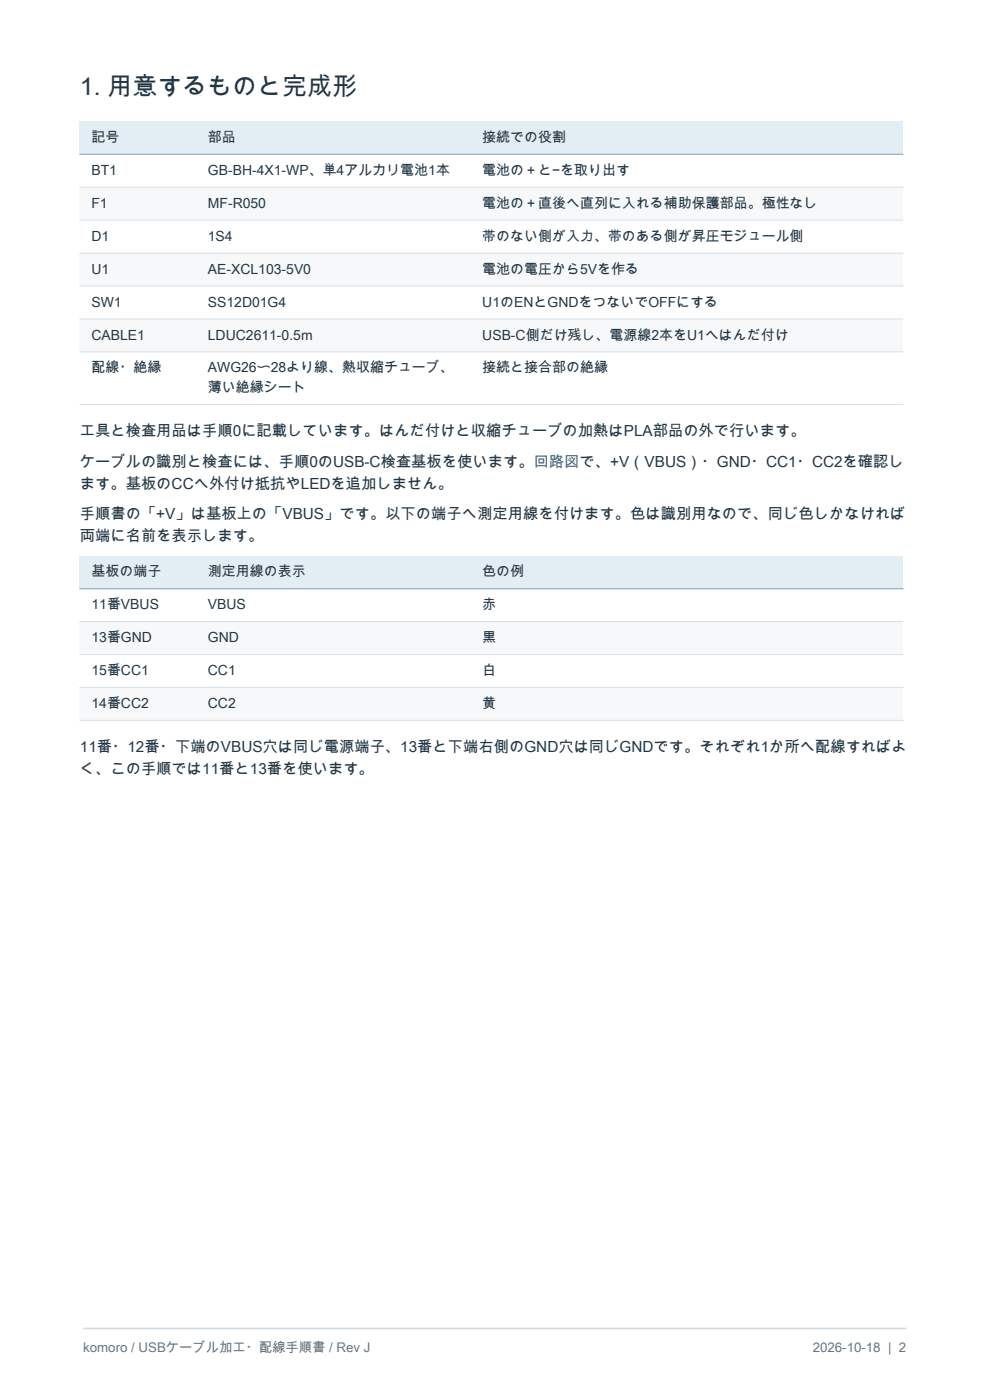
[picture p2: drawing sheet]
<svg xmlns="http://www.w3.org/2000/svg" width="210mm" height="297mm" viewBox="0 0 210 297" stroke-linecap="round" stroke-linejoin="round" font-family="sans-serif">
<defs><g id="words">
<text font-size="5.3" fill="#233644" x="16.9" y="20.1">1. 用意するものと完成形</text>
<g font-size="3.2" fill="#233644">
<text x="16.9" y="92.6">工具と検査用品は手順0に記載しています。はんだ付けと収縮チューブの加熱はPLA部品の外で行います。</text>
<text x="16.9" y="99">ケーブルの識別と検査には、手順0のUSB-C検査基板を使います。回路図で、+V（VBUS）・GND・CC1・CC2を確認し</text>
<text x="16.9" y="103.6">ます。基板のCCへ外付け抵抗やLEDを追加しません。</text>
<text x="16.9" y="110.1">手順書の「+V」は基板上の「VBUS」です。以下の端子へ測定用線を付けます。色は識別用なので、同じ色しかなければ</text>
<text x="16.9" y="114.7">両端に名前を表示します。</text>
<text x="16.9" y="159.6">11番・12番・下端のVBUS穴は同じ電源端子、13番と下端右側のGND穴は同じGNDです。それぞれ1か所へ配線すればよ</text>
<text x="16.9" y="164.3">く、この手順では11番と13番を使います。</text>
</g>
<g font-size="3" fill="#233644">
<text x="19.4" y="30.1">記号</text>
<text x="44.1" y="30.1">部品</text>
<text x="102.3" y="30.1">接続での役割</text>
<text x="19.4" y="37.1">BT1</text>
<text x="44.1" y="37.1">GB-BH-4X1-WP、単4アルカリ電池1本</text>
<text x="102.3" y="37.1">電池の＋と−を取り出す</text>
<text x="19.4" y="44.1">F1</text>
<text x="44.1" y="44.1">MF-R050</text>
<text x="102.3" y="44.1">電池の＋直後へ直列に入れる補助保護部品。極性なし</text>
<text x="19.4" y="51.1">D1</text>
<text x="44.1" y="51.1">1S4</text>
<text x="102.3" y="51.1">帯のない側が入力、帯のある側が昇圧モジュール側</text>
<text x="19.4" y="58.1">U1</text>
<text x="44.1" y="58.1">AE-XCL103-5V0</text>
<text x="102.3" y="58.1">電池の電圧から5Vを作る</text>
<text x="19.4" y="65.1">SW1</text>
<text x="44.1" y="65.1">SS12D01G4</text>
<text x="102.3" y="65.1">U1のENとGNDをつないでOFFにする</text>
<text x="19.4" y="72">CABLE1</text>
<text x="44.1" y="72">LDUC2611-0.5m</text>
<text x="102.3" y="72">USB-C側だけ残し、電源線2本をU1へはんだ付け</text>
<text x="19.4" y="79">配線・絶縁</text>
<text x="44.1" y="79">AWG26〜28より線、熱収縮チューブ、</text>
<text x="44.1" y="83.2">薄い絶縁シート</text>
<text x="102.3" y="79">接続と接合部の絶縁</text>
<text x="19.4" y="122.3">基板の端子</text>
<text x="44.1" y="122.3">測定用線の表示</text>
<text x="102.3" y="122.3">色の例</text>
<text x="19.4" y="129.3">11番VBUS</text>
<text x="44.1" y="129.3">VBUS</text>
<text x="102.3" y="129.3">赤</text>
<text x="19.4" y="136.2">13番GND</text>
<text x="44.1" y="136.2">GND</text>
<text x="102.3" y="136.2">黒</text>
<text x="19.4" y="143.2">15番CC1</text>
<text x="44.1" y="143.2">CC1</text>
<text x="102.3" y="143.2">白</text>
<text x="19.4" y="150.2">14番CC2</text>
<text x="44.1" y="150.2">CC2</text>
<text x="102.3" y="150.2">黄</text>
</g>
<g font-size="2.8" fill="#647782">
<text x="17.6" y="286.8">komoro / USBケーブル加工・配線手順書 / Rev J</text>
<text x="172.4" y="286.8">2026-10-18 | 2</text>
</g>
</g></defs>
<path d="M17.6 281.8h174.7" fill="none" stroke="#cfdce3" stroke-width=".35"/>
<path d="M16.9 25.8h174.7v6.9h-174.7z" fill-rule="evenodd" fill="#e2eef3"/>
<path d="M16.9 32.7h174.7v7h-174.7z" fill-rule="evenodd" fill="#fff"/>
<path d="M16.9 39.7h174.7v7h-174.7z" fill-rule="evenodd" fill="#f6f8fa"/>
<path d="M16.9 46.7h174.7v7h-174.7z" fill-rule="evenodd" fill="#fff"/>
<path d="M16.9 53.7h174.7v7h-174.7z" fill-rule="evenodd" fill="#f6f8fa"/>
<path d="M16.9 60.7h174.7v7h-174.7z" fill-rule="evenodd" fill="#fff"/>
<path d="M16.9 67.7h174.7v6.9h-174.7z" fill-rule="evenodd" fill="#f6f8fa"/>
<path d="M16.9 74.6h174.7v11.2h-174.7z" fill-rule="evenodd" fill="#fff"/>
<path d="M16.9 32.7h174.7" fill="none" stroke="#a0b5c1" stroke-width=".28"/>
<path d="M16.9 39.7h174.7M16.9 46.7h174.7M16.9 53.7h174.7M16.9 60.7h174.7M16.9 67.7h174.7M16.9 74.6h174.7M16.9 85.8h174.7" fill="none" stroke="#d6e0e6" stroke-width=".21"/>
<path d="M16.9 117.9h174.7v7h-174.7z" fill-rule="evenodd" fill="#e2eef3"/>
<path d="M16.9 124.9h174.7v7h-174.7z" fill-rule="evenodd" fill="#fff"/>
<path d="M16.9 131.9h174.7v7h-174.7z" fill-rule="evenodd" fill="#f6f8fa"/>
<path d="M16.9 138.9h174.7v6.9h-174.7z" fill-rule="evenodd" fill="#fff"/>
<path d="M16.9 145.8h174.7v7h-174.7z" fill-rule="evenodd" fill="#f6f8fa"/>
<path d="M16.9 124.9h174.7" fill="none" stroke="#a0b5c1" stroke-width=".28"/>
<path d="M16.9 131.9h174.7M16.9 138.9h174.7M16.9 145.8h174.7M16.9 152.8h174.7" fill="none" stroke="#d6e0e6" stroke-width=".21"/>
<use href="#words"/>
</svg>
